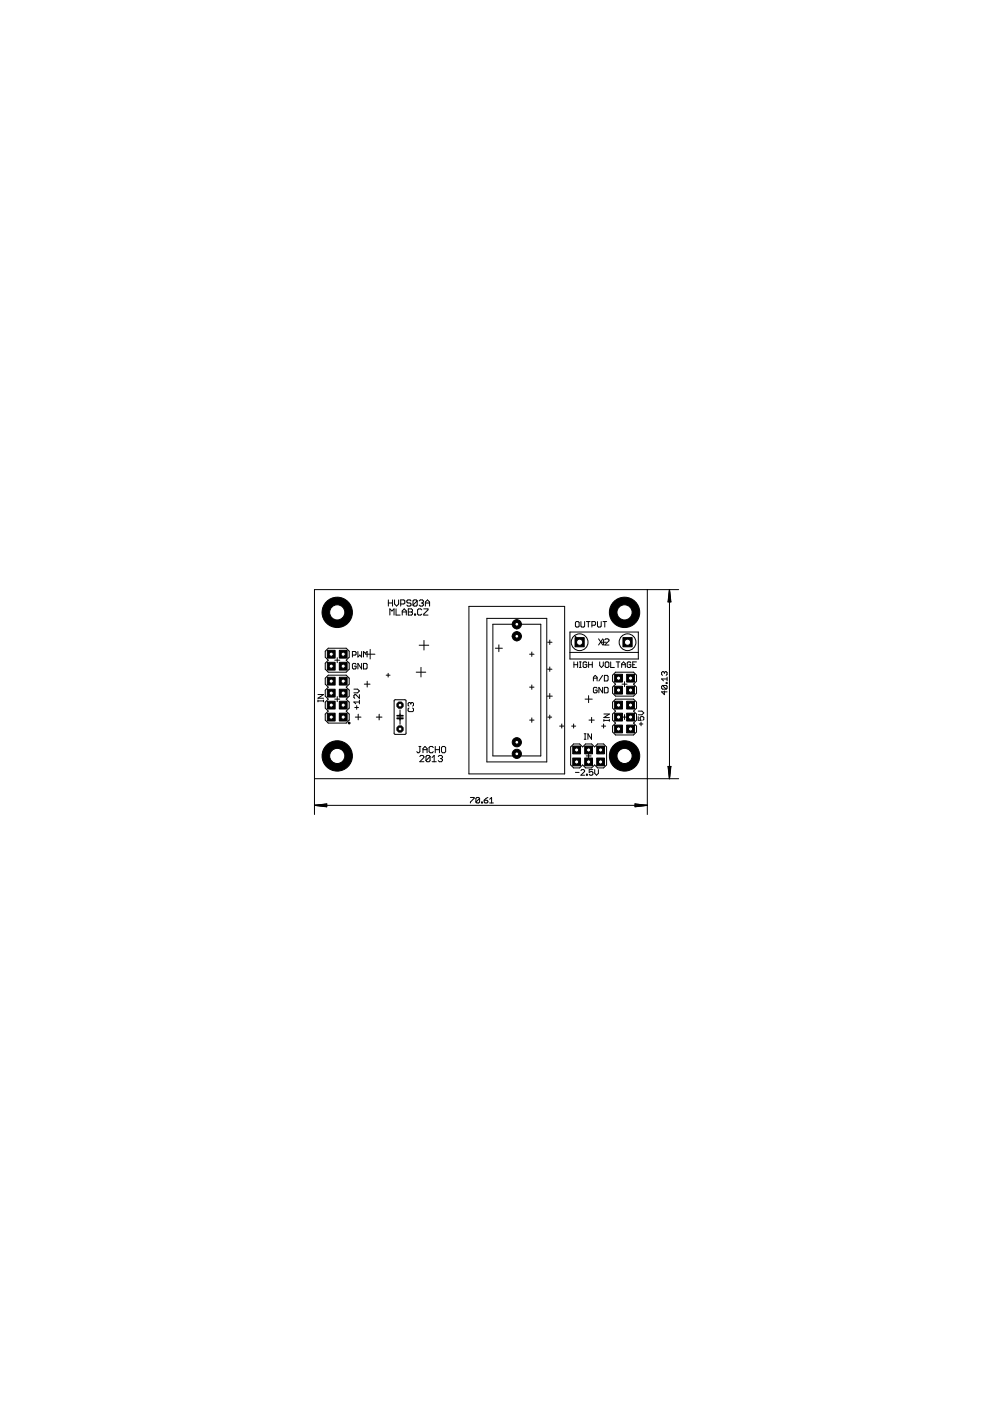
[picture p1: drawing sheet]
<svg xmlns="http://www.w3.org/2000/svg" width="210mm" height="297mm" viewBox="0 0 210 297" stroke-linecap="round" stroke-linejoin="round" font-family="sans-serif">
<g fill="none" stroke="#000" stroke-width=".21">
<path d="M69 138.1l.6-.7h3.8l.6 .7v1.2l-.6 .7 .6 .6v1.3l-.6 .6h-3.8l-.6-.6v-1.3l.6-.6-.6-.7zM70.8 129.8h1.4M71 140h1M71.5 129.2v1.3M71.5 139.4v1.1M74.7 138.9h.6l.2-.2v-.4l-.2-.2h-.6v1.2M75.9 138.1v1.2l.4-.4 .4 .4v-1.2M77.1 139.3v-1.2l.3 .4 .4-.4v1.2M77.5 138.7h2M78.5 137.7v2M82.3 127.2v1.3M82.3 127.8h.9"/>
<path d="M82.7 130.4v-1.3l.4 .4 .4-.4v1.3M83.2 127.2v1.3M83.7 127.2v.9l.4 .4 .4-.4v-.9M84 129.1v1.3h.8M85 128.1h.6l.2-.3v-.4l-.2-.2h-.6v1.3M85.3 130.4v-.9l.4-.4 .4 .4v.9M85.3 129.8h.8M86.6 129.1h.6l.3 .2-.3 .5 .3 .4-.3 .2h-.6zM86.6 129.8h.6M87.1 127.4l-.2-.2h-.4l-.2 .2v.2l.2 .2h.4l.2 .3-.2 .4h-.4l-.2-.2M87.9 130.2h.2v.2h-.2zM88.5 127.4l-.3-.2h-.4l-.2 .2v.9"/>
<path d="M88.5 127.4v.9l-.3 .2h-.4l-.2-.2M88.5 127.4l-.9 .9M88.9 136.8h2M88.9 127.4l.2-.2h.4l.3 .2v.2l-.3 .2M89.3 127.8h.2M89.4 129.3l-.2-.2h-.4l-.3 .2v.9l.3 .2h.4l.2-.2M89.5 127.8l.3 .3v.2l-.3 .2h-.4l-.2-.2M89.9 129.1h.8v.2l-.8 .9v.2h.8M89.9 135.8v2M90.2 127.8h.9M90.2 128.5v-.9l.4-.4 .5 .4v.9M99.4 128.6h20.3v35.5h-20.3z"/>
<path d="M103.2 131.1h12.7v30.4h-12.7zM104.5 132.4h10.2v27.9h-10.2zM105 137.4h1.5M105.8 136.7v1.5M108.6 134.9h2M109.6 131.4v2M109.6 133.9v2M112.3 138.7h.9M112.8 138.2v1M116.1 136.2h.9M116.6 135.7v.9M120.8 134h14.5v5.7h-14.5z"/>
<path d="M120.8 138.3h14.5M121.8 134.8l.4 .3M122.2 131.8h.4l.2 .2v.8l-.2 .1h-.4l-.2-.1v-.8zM123.2 131.8v1l.2 .1h.4l.2-.1v-1M124.3 131.8h.8M124.7 131.8v1.1M125.5 132.6h.6l.2-.2v-.4l-.2-.2h-.6v1.1M126.7 131.8v1l.2 .1h.4l.2-.1v-1M126.9 135.4l.9 1.4M127.4 136.2h1.2M127.8 135.4l-.9 1.4M127.8 131.8h.8"/>
<path d="M128 135.6v1.2M128.2 131.8v1.1M128.2 135.7l.3-.3h.4l.2 .3v.2l-.9 .9h.9M131.8 129.8h1.3M132.4 129.2v1.3M67.4 148.6h1.2M67.4 148.4v.4M67.4 147.3h1.2l-1.2 .7h1.2M68.6 148.4v.4M69.6 143.2h3.8l.6 .6v1.3l-.6 .6 .6 .6v1.3l-.6 .6 .6 .7v1.2l-.6 .7 .6 .6v1.3l-.6 .6h-3.8l-.6-.6v-1.3l.6-.6-.6-.7v-1.2l.6-.7-.6-.6v-1.3l.6-.6-.6-.6v-1.3zM71 148.2h1M71.5 147.7v1.1"/>
<path d="M71.5 159.6v1.4M75 146.1h.8l.4 .4-.4 .4h-.8M75.2 150h.8M75.3 152h1.2M75.5 140.9l-.2-.2h-.4l-.2 .2v.7l.2 .2h.4l.2-.2v-.4h-.4M75.6 149.6v.8M75.9 151.4v1.2M76.2 148.8h-1.2l.4 .4M76.2 147.3v.8l-.8-.8-.4 .2v.4l.2 .2M76.2 148.4v.8M76.7 140.7v1.1l-.8-1.1v1.1M77.1 140.7h.5l.2 .2v.7l-.2 .2h-.5z"/>
<path d="M77.2 145.1h1.3M77.9 144.4v1.3M79.8 152h1.2M80.4 151.4v1.2M81.9 143.2h.8M82.3 142.7v.9M83.6 148.4h2.2l.3 .1v7.1l-.2 .1h-2.2l-.1-.1zM84.2 152h1.3M84.8 150.5v3.1M86.7 150.1l-.2 .2v.4l.2 .2h.8l.2-.2v-.4l-.2-.2M87.1 149.1l-.2-.2-.4 .2v.4l.2 .2M87.1 149.1l.2-.2 .4 .2v.4l-.2 .2"/>
<path d="M87.1 149.1v.2M88.2 142.5h2.1M88.8 158.3h.4M89 158.3v1.1l-.2 .2h-.2l-.2-.2M89.3 141.5v2M89.7 159.6v-.9l.4-.4 .5 .4v.9M89.7 158.9h.9M91.9 158.5l-.2-.2h-.5l-.2 .2v.9l.2 .2h.5l.2-.2M92.3 158.9h.9M92.3 158.3v1.3M93.2 158.3v1.3M93.6 158.5l.2-.2h.5l.2 .2v.9l-.2 .2h-.5l-.2-.2z"/>
<path d="M112.3 145.7h.9M112.3 152.7h.9M112.8 145.2v1M112.8 152.2v.9M116 147.6h1.1M116.1 141.9h.9M116.1 152h.9M116.6 141.4v.9M116.6 147v1.1M116.6 151.6v.8M118.7 153.9h.8M119.1 153.5v.9"/>
<path d="M121 158.4l.6-.7h1.3l.6 .7 .7-.7h1.2l.7 .7 .6-.7h1.3l.6 .7v3.8l-.6 .6h-1.3l-.6-.6-.7 .6h-1.2l-.7-.6-.6 .6h-1.3l-.6-.6zM121.2 153.9h.9M121.6 153.5v.9M121.7 140.3v1.2M121.7 140.9h.8M122.5 140.3v1.2M122.9 141.5h.3M122.9 140.3h.3M123 140.3v1.2M123.9 156.7h.3M123.9 155.6h.3M124.1 148.2h1.5"/>
<path d="M124.1 155.6v1.1M124.4 140.5l-.2-.2h-.4l-.2 .2v.8l.2 .2h.4l.2-.2v-.4h-.4M124.8 140.3v1.2M124.8 147.5v1.5M124.8 159.8v1M124.8 140.9h.8M124.9 152.7h1.1M125.4 155.6v1.1l-.7-1.1v1.1M125.4 152.1v1.1M125.6 140.3v1.2M125.8 144.4v-.8l.4-.4 .4 .4v.8M125.8 143.8h.8"/>
<path d="M126.6 145.9l-.2-.2h-.4l-.2 .2v.8l.2 .2h.4l.2-.2v-.4h-.4M127.1 140.3v.8l.4 .4 .4-.4v-.8M127.6 153.9h.8M127.8 143.2l-.8 1.2M127.8 145.7v1.2l-.8-1.2v1.2M128 153.5v.9M128 152.7h1.2M128 152.5v.4M128 151.4h1.2l-1.2 .7h1.2M128.1 145.7h.6l.2 .2v.8l-.2 .2h-.6zM128.1 143.2h.6l.2 .2v.8l-.2 .2h-.6zM128.5 140.3h.4l.2 .2v.8l-.2 .2h-.4l-.2-.2v-.8z"/>
<path d="M129.2 152.5v.4M129.5 140.3v1.2h.8M130.5 142.5h3.8l.7 .7v1.2l-.7 .7 .7 .6v1.3l-.7 .6h-3.8l-.6-.6v-1.3l.6-.6-.6-.7v-1.2zM130.5 148.2h3.8l.7 .7v1.2l-.7 .7 .7 .6v1.3l-.7 .6 .7 .6v1.3l-.7 .6h-3.8l-.6-.6v-1.3l.6-.6-.6-.6v-1.3l.6-.6-.6-.7v-1.2zM130.6 140.3h.8M131 140.3v1.2M131.8 140.9h.8M131.8 141.5v-.8l.4-.4 .4 .4v.8M131.9 152h1M131.9 145.1h1M132.4 144.5v1.1M132.4 151.5v1"/>
<path d="M132.4 159.6v1.4M133.8 140.5l-.2-.2h-.4l-.2 .2v.8l.2 .2h.4l.2-.2v-.4h-.4M134.2 140.9h.3M134.9 140.3h-.7v1.2h.7M135.3 151.9v.8h.6l-.2-.4 .2-.4h.4l.2 .2v.4l-.2 .2M135.3 150.8h.8l.4 .4-.4 .4h-.8M135.5 153.5h.8M135.9 153.1v.8M70.8 160.3h1.4M89 160.4l.2-.2h.5l.2 .2v.2l-.9 .9h.9M91.2 160.4v.9l-.2 .2h-.5l-.2-.2M91.2 160.4l-.2-.2h-.5l-.2 .2v.9"/>
<path d="M91.2 160.4l-.9 .9M91.6 161.5h.9M91.6 160.6l.5-.4v1.3M92.9 160.4l.3-.2h.4l.2 .2-.2 .4M93.4 160.8h.2M93.6 160.8l.2 .3-.2 .4h-.4l-.3-.2M122 163.8h.8M123.2 163.4l.2-.2h.4l.2 .2v.2l-.8 .8h.8M124.3 160.3h1M124.3 164.1h.2v.3h-.2zM125.7 163.2h-.8v.6l.4-.2 .4 .2v.3l-.2 .3h-.4l-.2-.3M126.1 163.2v.8l.4 .4 .4-.4v-.8"/>
<path d="M131.8 160.3h1.3"/>
<circle cx="122.9" cy="136.2" r="1.78"/>
<circle cx="133.1" cy="136.2" r="1.78"/>
</g>
<path d="M84.2 151.7h1.2M84.2 152.4h1.2" fill="none" stroke="#000" stroke-width=".32"/>
<g fill="#000" stroke="#000" stroke-width=".21">
<path d="M73.9 153.2h.3v.2h-.3v-.1h.2h-.2z" fill-rule="evenodd"/>
<circle cx="109.6" cy="134.9" r=".97"/>
</g>
<g fill="#000" stroke="#000" stroke-width=".21">
<path d="M70 138.5h.5v.5h-.5zM72.5 138.5h.5v.5h-.5zM70 151.8h.5v.5h-.5zM70 149.2h.5v.6h-.5zM70 146.7h.5v.5h-.5zM70 144.2h.5v.5h-.5zM70 141h.5v.5h-.5zM72.5 149.2h.5v.6h-.5zM72.5 151.8h.5v.5h-.5zM72.5 146.7h.5v.5h-.5zM72.5 144.2h.5v.5h-.5zM72.5 141h.5v.5h-.5z"/>
<path d="M122 158.7h.5v.6h-.5zM124.5 158.7h.6v.6h-.6zM127.1 158.7h.5v.6h-.5zM130.9 154.3h.5v.5h-.5zM130.9 151.8h.5v.5h-.5zM130.9 149.2h.5v.6h-.5zM130.9 146.1h.5v.5h-.5zM130.9 143.5h.5v.5h-.5zM133.4 151.8h.5v.5h-.5zM133.4 154.3h.5v.5h-.5zM133.4 149.2h.5v.6h-.5zM133.4 143.5h.5v.5h-.5z"/>
<path d="M133.4 146.1h.5v.5h-.5zM122 161.3h.5v.5h-.5zM124.5 161.3h.6v.5h-.6zM127.1 161.3h.5v.5h-.5z"/>
</g>
<circle cx="109.6" cy="134.9" r=".4" fill="#fff" stroke="#000" stroke-width=".21"/>
<circle cx="109.6" cy="157.4" r=".97" fill="#000" stroke="#000" stroke-width=".21"/>
<circle cx="109.6" cy="157.4" r=".4" fill="#fff" stroke="#000" stroke-width=".21"/>
<circle cx="109.6" cy="132.4" r=".97" fill="#000" stroke="#000" stroke-width=".21"/>
<circle cx="109.6" cy="132.4" r=".4" fill="#fff" stroke="#000" stroke-width=".21"/>
<circle cx="109.6" cy="159.8" r=".97" fill="#000" stroke="#000" stroke-width=".21"/>
<circle cx="109.6" cy="159.8" r=".4" fill="#fff" stroke="#000" stroke-width=".21"/>
<circle cx="84.8" cy="149.5" r=".71" fill="#000" stroke="#000" stroke-width=".21"/>
<circle cx="84.8" cy="149.5" r=".4" fill="#fff" stroke="#000" stroke-width=".21"/>
<circle cx="84.8" cy="154.6" r=".71" fill="#000" stroke="#000" stroke-width=".21"/>
<circle cx="84.8" cy="154.6" r=".4" fill="#fff" stroke="#000" stroke-width=".21"/>
<path d="M71.9 151.2h1.7v1.7h-1.7z" fill="#000" stroke="#000" stroke-width=".21"/>
<circle cx="72.8" cy="152" r=".44" fill="#fff" stroke="#000" stroke-width=".21"/>
<path d="M71.9 148.7h1.7v1.6h-1.7z" fill="#000" stroke="#000" stroke-width=".21"/>
<circle cx="72.8" cy="149.5" r=".44" fill="#fff" stroke="#000" stroke-width=".21"/>
<path d="M71.9 146.1h1.7v1.7h-1.7z" fill="#000" stroke="#000" stroke-width=".21"/>
<circle cx="72.8" cy="147" r=".44" fill="#fff" stroke="#000" stroke-width=".21"/>
<path d="M71.9 143.6h1.7v1.6h-1.7z" fill="#000" stroke="#000" stroke-width=".21"/>
<circle cx="72.8" cy="144.4" r=".44" fill="#fff" stroke="#000" stroke-width=".21"/>
<path d="M69.4 151.2h1.7v1.7h-1.7z" fill="#000" stroke="#000" stroke-width=".21"/>
<circle cx="70.2" cy="152" r=".44" fill="#fff" stroke="#000" stroke-width=".21"/>
<path d="M69.4 148.7h1.7v1.6h-1.7z" fill="#000" stroke="#000" stroke-width=".21"/>
<circle cx="70.2" cy="149.5" r=".44" fill="#fff" stroke="#000" stroke-width=".21"/>
<path d="M69.4 146.1h1.7v1.7h-1.7z" fill="#000" stroke="#000" stroke-width=".21"/>
<circle cx="70.2" cy="147" r=".44" fill="#fff" stroke="#000" stroke-width=".21"/>
<path d="M69.4 143.6h1.7v1.6h-1.7z" fill="#000" stroke="#000" stroke-width=".21"/>
<circle cx="70.2" cy="144.4" r=".44" fill="#fff" stroke="#000" stroke-width=".21"/>
<path d="M69.4 137.9h1.7v1.6h-1.7z" fill="#000" stroke="#000" stroke-width=".21"/>
<circle cx="70.2" cy="138.7" r=".44" fill="#fff" stroke="#000" stroke-width=".21"/>
<path d="M69.4 140.4h1.7v1.7h-1.7z" fill="#000" stroke="#000" stroke-width=".21"/>
<circle cx="70.2" cy="141.2" r=".44" fill="#fff" stroke="#000" stroke-width=".21"/>
<path d="M71.9 137.9h1.7v1.6h-1.7z" fill="#000" stroke="#000" stroke-width=".21"/>
<circle cx="72.8" cy="138.7" r=".44" fill="#fff" stroke="#000" stroke-width=".21"/>
<path d="M71.9 140.4h1.7v1.7h-1.7z" fill="#000" stroke="#000" stroke-width=".21"/>
<circle cx="72.8" cy="141.2" r=".44" fill="#fff" stroke="#000" stroke-width=".21"/>
<path d="M132.9 153.7h1.6v1.7h-1.6z" fill="#000" stroke="#000" stroke-width=".21"/>
<circle cx="133.7" cy="154.6" r=".44" fill="#fff" stroke="#000" stroke-width=".21"/>
<path d="M132.9 151.2h1.6v1.7h-1.6z" fill="#000" stroke="#000" stroke-width=".21"/>
<circle cx="133.7" cy="152" r=".44" fill="#fff" stroke="#000" stroke-width=".21"/>
<path d="M132.9 148.7h1.6v1.6h-1.6z" fill="#000" stroke="#000" stroke-width=".21"/>
<circle cx="133.7" cy="149.5" r=".44" fill="#fff" stroke="#000" stroke-width=".21"/>
<path d="M130.3 153.7h1.7v1.7h-1.7z" fill="#000" stroke="#000" stroke-width=".21"/>
<circle cx="131.1" cy="154.6" r=".44" fill="#fff" stroke="#000" stroke-width=".21"/>
<path d="M130.3 151.2h1.7v1.7h-1.7z" fill="#000" stroke="#000" stroke-width=".21"/>
<circle cx="131.1" cy="152" r=".44" fill="#fff" stroke="#000" stroke-width=".21"/>
<path d="M130.3 148.7h1.7v1.6h-1.7z" fill="#000" stroke="#000" stroke-width=".21"/>
<circle cx="131.1" cy="149.5" r=".44" fill="#fff" stroke="#000" stroke-width=".21"/>
<path d="M130.3 143h1.7v1.6h-1.7z" fill="#000" stroke="#000" stroke-width=".21"/>
<circle cx="131.1" cy="143.8" r=".44" fill="#fff" stroke="#000" stroke-width=".21"/>
<path d="M130.3 145.5h1.7v1.7h-1.7z" fill="#000" stroke="#000" stroke-width=".21"/>
<circle cx="131.1" cy="146.3" r=".44" fill="#fff" stroke="#000" stroke-width=".21"/>
<path d="M132.9 143h1.6v1.6h-1.6z" fill="#000" stroke="#000" stroke-width=".21"/>
<circle cx="133.7" cy="143.8" r=".44" fill="#fff" stroke="#000" stroke-width=".21"/>
<path d="M132.9 145.5h1.6v1.7h-1.6z" fill="#000" stroke="#000" stroke-width=".21"/>
<circle cx="133.7" cy="146.3" r=".44" fill="#fff" stroke="#000" stroke-width=".21"/>
<path d="M121.4 160.7h1.7v1.7h-1.7z" fill="#000" stroke="#000" stroke-width=".21"/>
<circle cx="122.3" cy="161.5" r=".44" fill="#fff" stroke="#000" stroke-width=".21"/>
<path d="M124 160.7h1.6v1.7h-1.6z" fill="#000" stroke="#000" stroke-width=".21"/>
<circle cx="124.8" cy="161.5" r=".44" fill="#fff" stroke="#000" stroke-width=".21"/>
<path d="M126.5 160.7h1.7v1.7h-1.7z" fill="#000" stroke="#000" stroke-width=".21"/>
<circle cx="127.3" cy="161.5" r=".44" fill="#fff" stroke="#000" stroke-width=".21"/>
<path d="M121.4 158.2h1.7v1.6h-1.7z" fill="#000" stroke="#000" stroke-width=".21"/>
<circle cx="122.3" cy="159" r=".44" fill="#fff" stroke="#000" stroke-width=".21"/>
<path d="M124 158.2h1.6v1.6h-1.6z" fill="#000" stroke="#000" stroke-width=".21"/>
<circle cx="124.8" cy="159" r=".44" fill="#fff" stroke="#000" stroke-width=".21"/>
<path d="M126.5 158.2h1.7v1.6h-1.7z" fill="#000" stroke="#000" stroke-width=".21"/>
<circle cx="127.3" cy="159" r=".44" fill="#fff" stroke="#000" stroke-width=".21"/>
<circle cx="71.5" cy="160.3" r="3.2" fill="#000" stroke="#000" stroke-width=".21"/>
<circle cx="71.5" cy="160.3" r="1.61" fill="#fff" stroke="#000" stroke-width=".21"/>
<circle cx="71.5" cy="129.8" r="3.2" fill="#000" stroke="#000" stroke-width=".21"/>
<circle cx="71.5" cy="129.8" r="1.61" fill="#fff" stroke="#000" stroke-width=".21"/>
<circle cx="132.4" cy="160.3" r="3.2" fill="#000" stroke="#000" stroke-width=".21"/>
<circle cx="132.4" cy="160.3" r="1.61" fill="#fff" stroke="#000" stroke-width=".21"/>
<circle cx="132.4" cy="129.8" r="3.2" fill="#000" stroke="#000" stroke-width=".21"/>
<circle cx="132.4" cy="129.8" r="1.61" fill="#fff" stroke="#000" stroke-width=".21"/>
<path d="M121.9 135.2h2v1.9h-2z" fill="#000" stroke="#000" stroke-width=".21"/>
<circle cx="122.9" cy="136.2" r=".66" fill="#fff" stroke="#000" stroke-width=".21"/>
<path d="M132.1 135.2h1.9v1.9h-1.9z" fill="#000" stroke="#000" stroke-width=".21"/>
<circle cx="133.1" cy="136.2" r=".66" fill="#fff" stroke="#000" stroke-width=".21"/>
<g fill="none" stroke="#000" stroke-width=".21">
<path d="M137.2 125v47.7M141.9 125v40.1M141.9 125l.4 2.6h-.7zM141.9 125l-.1 2.6M141.9 125l.2 2.6M141.9 125l-.2 2.6M141.9 125l.3 2.6M143.9 125h-77.2v47.7M140.5 145.3l-.2 .2v.4l.2 .2h.7M140.5 145.3h.7l.2 .2v.4l-.2 .2M140.5 145.3l.7 .8M140.9 146.5v.8l-.6-.6h1.1"/>
<path d="M140.9 142.6v.2M140.9 142.6l-.2-.2-.4 .2v.4l.2 .2M140.9 142.6l.2-.2 .3 .2v.4l-.2 .2M141.2 144.7h.2v.2h-.2zM141.4 143.6v.8M141.4 144h-1.1l.4 .4M66.7 165.1h77.2M66.7 170.8h70.5M66.7 170.8l2.6-.4v.7zM66.7 170.8l2.6 .1M66.7 170.8l2.6 .2M69.3 170.6l-2.6 .2"/>
<path d="M69.3 170.5l-2.6 .3M99.7 169.1h.8v.2l-.8 .8v.1M101.7 169.3l-.2-.2h-.4l-.2 .2v.8M101.7 169.3v.8l-.2 .1h-.4l-.2-.1M101.7 169.3l-.8 .8M102.1 170.1h.2v.1h-.2zM102.7 169.7h.6l.1 .4-.1 .1h-.5l-.1-.1zM103.4 169.1l-.7 .6M103.8 170.2h.8M103.8 169.5l.4-.4v1.1M134.6 170.4l2.6 .4-2.6 .3zM134.6 170.6l2.6 .2"/>
<path d="M134.6 170.5l2.6 .3M137.2 170.8l-2.6 .1M137.2 170.8l-2.6 .2M141.6 162.5h.7l-.4 2.6zM141.7 162.5l.2 2.6M141.8 162.5l.1 2.6M142.1 162.5l-.2 2.6M142.2 162.5l-.3 2.6"/>
</g>
</svg>
